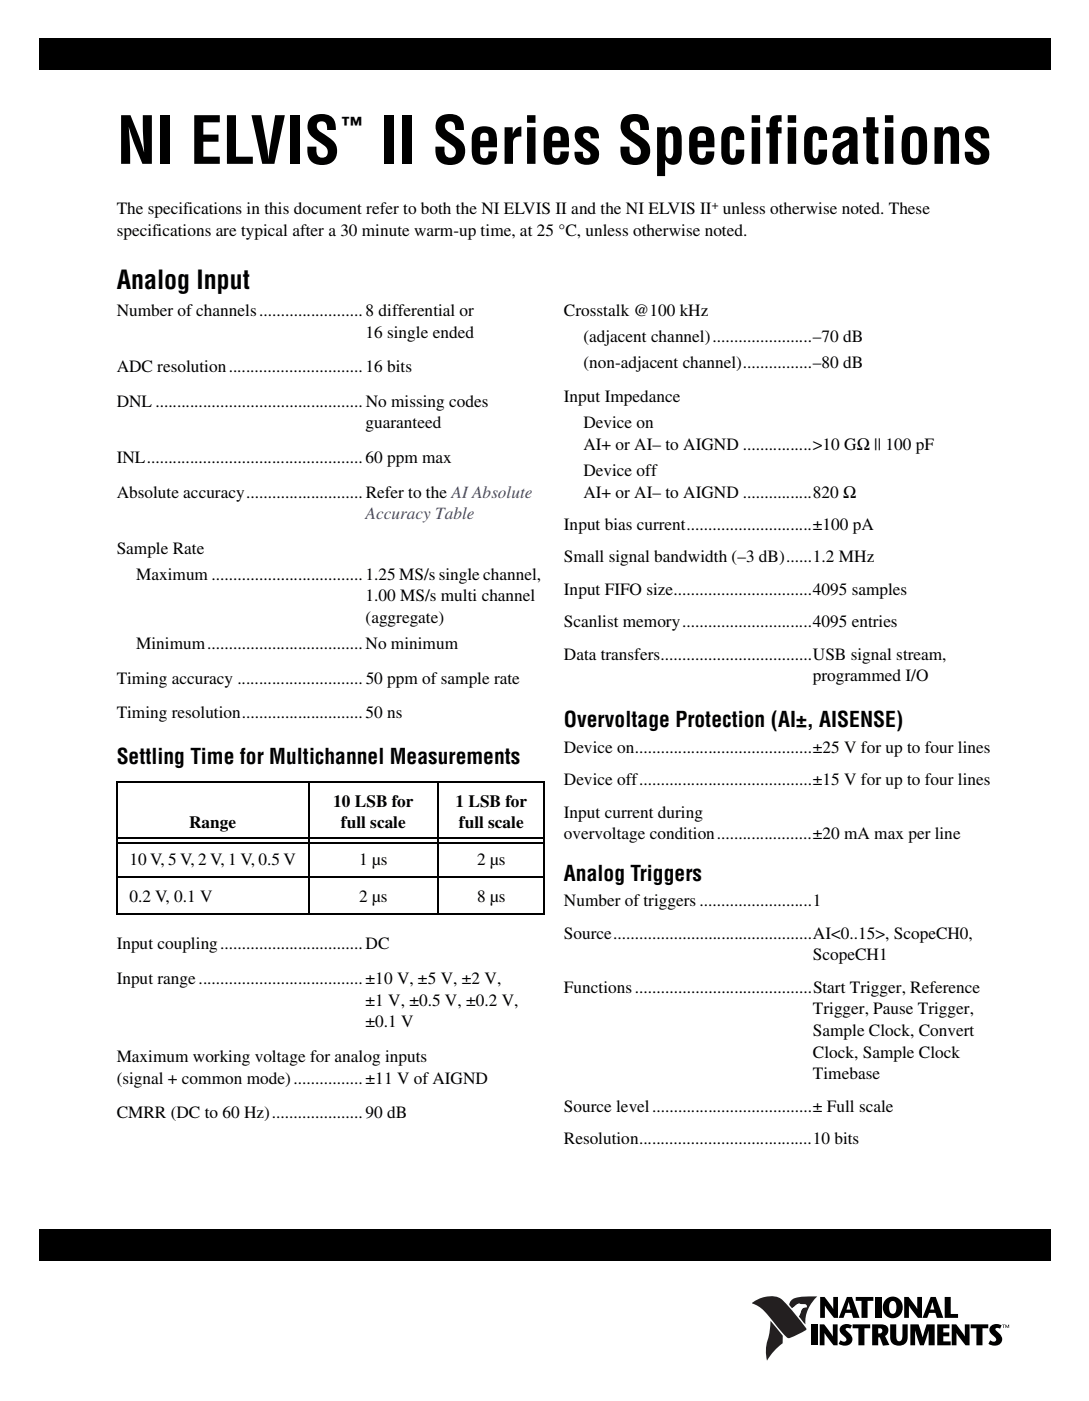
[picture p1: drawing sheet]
<svg xmlns="http://www.w3.org/2000/svg" width="178mm" height="229mm" viewBox="0 0 178 229" stroke-linecap="round" stroke-linejoin="round" font-family="sans-serif">
<defs><g id="words">
<text font-size="10.6" x="19" y="26.7">NI ELVIS II Series Specifications</text>
<text font-size="4.2" x="19" y="47.2">Analog Input</text>
<g font-size="3.5">
<text x="55.7" y="21.6">™</text>
<text x="92.1" y="118.7">Overvoltage Protection (AI±, AISENSE)</text>
<text x="19" y="124.7">Settling Time for Multichannel Measurements</text>
<text x="92.1" y="143.7">Analog Triggers</text>
</g>
<g font-size="2.8">
<text x="19" y="35">The specifications in this document refer to both the NI ELVIS II and the NI ELVIS II unless otherwise noted. These</text>
<text x="19" y="38.5">specifications are typical after a 30 minute warm-up time, at 25 °C, unless otherwise noted.</text>
<text x="19" y="51.6">Number of channels........................8 differential or</text>
<text x="92.1" y="51.6">Crosstalk @100 kHz</text>
<text x="59.7" y="55.1">16 single ended</text>
<text x="95.3" y="55.8">(adjacent channel).......................–70 dB</text>
<text x="19" y="60.7">ADC resolution...............................16 bits</text>
<text x="92.1" y="65.7">Input Impedance</text>
<text x="95.3" y="60">(non-adjacent channel)................–80 dB</text>
<text x="19" y="66.4">DNL ................................................No missing codes</text>
<text x="59.7" y="69.9">guaranteed</text>
<text x="95.3" y="69.9">Device on</text>
<text x="19" y="75.5">INL..................................................60 ppm max</text>
<text x="95.3" y="77.7">Device off</text>
<text x="95.3" y="73.4">AI+ or AI– to AIGND ................&gt;10 GΩ || 100 pF</text>
<text x="19" y="81.2">Absolute accuracy...........................Refer to the AI Absolute</text>
<text x="95.3" y="81.2">AI+ or AI– to AIGND ................820 Ω</text>
<text x="92.1" y="86.5">Input bias current.............................±100 pA</text>
<text x="19" y="90.4">Sample Rate</text>
<text x="22.2" y="94.6">Maximum ...................................1.25 MS/s single channel,</text>
<text x="92.1" y="91.8">Small signal bandwidth (–3 dB)......1.2 MHz</text>
<text x="59.7" y="98.1">1.00 MS/s multi channel</text>
<text x="59.7" y="101.6">(aggregate)</text>
<text x="92.1" y="97.1">Input FIFO size................................4095 samples</text>
<text x="22.2" y="105.9">Minimum....................................No minimum</text>
<text x="92.1" y="102.4">Scanlist memory..............................4095 entries</text>
<text x="92.1" y="107.7">Data transfers...................................USB signal stream,</text>
<text x="19" y="111.5">Timing accuracy .............................50 ppm of sample rate</text>
<text x="132.7" y="111.2">programmed I/O</text>
<text x="19" y="117.2">Timing resolution............................50 ns</text>
<text x="92.1" y="122.8">Device on.........................................±25 V for up to four lines</text>
<text x="54.4" y="131.6">10 LSB for</text>
<text x="74.4" y="131.6">1 LSB for</text>
<text x="92.1" y="128.1">Device off........................................±15 V for up to four lines</text>
<text x="30.9" y="135.2">Range</text>
<text x="55.7" y="135.2">full scale</text>
<text x="74.9" y="135.2">full scale</text>
<text x="92.1" y="133.4">Input current during</text>
<text x="92.1" y="136.9">overvoltage condition......................±20 mA max per line</text>
<text x="21.1" y="141.2">10 V, 5 V, 2 V, 1 V, 0.5 V</text>
<text x="58.7" y="141.2">1 µs</text>
<text x="77.9" y="141.2">2 µs</text>
<text x="21.1" y="147.2">0.2 V, 0.1 V</text>
<text x="58.7" y="147.2">2 µs</text>
<text x="77.9" y="147.2">8 µs</text>
<text x="92.1" y="147.9">Number of triggers ..........................1</text>
<text x="19" y="154.9">Input coupling.................................DC</text>
<text x="92.1" y="153.2">Source..............................................AI&lt;0..15&gt;, ScopeCH0,</text>
<text x="19" y="160.6">Input range......................................±10 V, ±5 V, ±2 V,</text>
<text x="92.1" y="162">Functions.........................................Start Trigger, Reference</text>
<text x="132.7" y="156.7">ScopeCH1</text>
<text x="59.7" y="164.1">±1 V, ±0.5 V, ±0.2 V,</text>
<text x="59.7" y="167.6">±0.1 V</text>
<text x="132.7" y="165.5">Trigger, Pause Trigger,</text>
<text x="19" y="173.3">Maximum working voltage for analog inputs</text>
<text x="132.7" y="169">Sample Clock, Convert</text>
<text x="132.7" y="172.6">Clock, Sample Clock</text>
<text x="19" y="176.8">(signal + common mode)................±11 V of AIGND</text>
<text x="132.7" y="176.1">Timebase</text>
<text x="19" y="182.4">CMRR (DC to 60 Hz).....................90 dB</text>
<text x="92.1" y="181.4">Source level.....................................± Full scale</text>
<text x="92.1" y="186.7">Resolution........................................10 bits</text>
</g>
<text font-size="2.8" fill="#00f" x="59.7" y="84.7">Accuracy Table</text>
<text font-size="2" x="116.2" y="34.1">+</text>
</g></defs>
<path d="M6.4 6.3h165v5.1h-165zM6.4 200.7h165v5h-165z" fill="#000"/>
<path d="M122.8 211.5h42v10.5h-42z" fill="#fff"/>
<g fill="#000">
<path d="M132.4 216.1h1v3.4h-1zM133.8 216.1h.8l1.4 2v-2h.8v3.4h-.7l-1.5-2v2h-.8zM133.9 211.6h.7l1.4 2v-2h.8v3.4h-.6l-1.5-2v2h-.8zM137.3 216.4a1.5 1.5 0 0 1 1.8-.1l-.3 .5-.1-.1a.45 .45 0 0 0-.6 .2l.6 .6a1.13 1.13 0 0 1 .4 1.5 1.13 1.13 0 0 1-1.4 .6l-.8-.3 .3-.6 .2 .1a.44 .44 0 0 0 .6 .1 .44 .44 0 0 0 .1-.6l-.5-.4a.97 .97 0 0 1-.3-1.5zM139.2 216.1h2.9v.6h-1v2.8h-.9v-2.8h-1zM139.7 211.6h2.9v.7h-1v2.7h-.9v-2.7h-1zM142.9 211.6h1v3.4h-1zM145.3 216.1h1v2.2l.3 .5 .2 .1a.77 .77 0 0 0 .5-1v-1.8h.9v2.1a1.45 1.45 0 0 1-1.2 1.4 1.45 1.45 0 0 1-1.6-.9zM147.6 211.6h.7l1.5 2v-2h.7v3.4h-.6l-1.5-2v2h-.8zM148.6 216.1h1.4l.6 2.1 .7-2.1h1.3v3.4h-1v-2.4l-.8 2.4h-.6l-.8-2.4v2.4h-.8zM154.2 211.6h1v2.8h1.2v.6h-2.2zM153 216.1h2v.6h-1v.7h1v.6h-1v.9h1.2v.6h-2.2z"/>
<path d="M155.4 216.1h.7l1.4 2v-2h.8v3.4h-.7l-1.4-2v2h-.8zM158.5 216.1h2.9v.6h-1v2.8h-1v-2.8h-.9zM161.8 216.4a1.5 1.5 0 0 1 1.7-.1l-.2 .5-.2-.1a.45 .45 0 0 0-.6 .2l.6 .6a1.13 1.13 0 0 1 .4 1.5 1.13 1.13 0 0 1-1.4 .6l-.7-.3 .3-.6 .1 .1a.44 .44 0 0 0 .6 .1 .44 .44 0 0 0 .2-.6l-.5-.4a.97 .97 0 0 1-.3-1.5z"/>
<path d="M138.3 211.6h.8l1.2 3.4h-1l-.3-.8h-1l-.3 .8h-.8zM138.6 212.5l-.4 1.2h.7z"/>
<path d="M142.4 216.1h1.5a1.01 1.01 0 0 1 1.1 .7 1.01 1.01 0 0 1-.5 1.2l.7 1.5-1 .1-.6-1.4h-.2v1.3h-1zM143.4 216.7v.9l.5-.1a.45 .45 0 0 0-.1-.7z"/>
<path d="M144.6 212.1a1.73 1.73 0 0 1 2.7 .6 1.73 1.73 0 0 1-1.5 2.4 1.79 1.79 0 0 1-1.6-1.1 1.79 1.79 0 0 1 .4-1.9zM145.5 212.4a1.63 1.63 0 0 0 0 1.9l.3 .1a.85 .85 0 0 0 .6-1.1 .8 .8 0 0 0-.6-1z"/>
<path d="M151.9 211.6h.9l1.2 3.4h-1l-.3-.8h-1l-.3 .8h-.8zM152.2 212.5l-.3 1.2h.7z"/>
<path d="M163.6 216.1h.5l-.2 .1v.5h-.1v-.5zM164.1 216.1h.2l.2 .4 .3-.4v.6h-.1v-.4l-.2 .4-.3-.4-.1 .4z"/>
</g>
<g fill="#231f20">
<path d="M129.2 212.2a4.7 4.7 0 0 1 3.3-.7h.9a5.7 5.7 0 0 0-1.9 4.6l-1.1-1.3 .3-.6a.93 .93 0 0 1 1-.9l-.1-.4-.8-.1a1.1 1.1 0 0 0-1.3 .5l-.2 .2-.4-.6z"/>
<path d="M122.8 212.6a4.7 4.7 0 0 1 4.6-.8 29.5 29.5 0 0 1 4.3 5.1 9.7 9.7 0 0 1-2.9 1.5l-.3-.2-1-1a26 26 0 0 0-3.5-3.9l-1.2-.6z"/>
<path d="M125.8 215.5l2 2.5v1.2l-1.4 1.3-1.2 1.5a7.4 7.4 0 0 1 .4-4.4z"/>
</g>
<g fill="#fff">
<path d="M129.3 213.5l.7-.5a.69 .69 0 0 1 .8-.2l.8 .1 .1 .4a.9 .9 0 0 0-1 .9l-.3 .6z"/>
<path d="M19.1 127.6h31.4v9h-31.4z"/>
<path d="M50.4 127.6h21.2v9h-21.2z"/>
<path d="M71.5 127.6h17.5v9h-17.5z"/>
<path d="M19.1 137.6h31.3v5.6h-31.3z"/>
<path d="M50.4 137.6h21.1v5.6h-21.1z"/>
<path d="M71.5 137.6h17.4v5.6h-17.4z"/>
<path d="M19.1 143.2h31.3v6h-31.3z"/>
<path d="M50.4 143.2h21.1v6h-21.1z"/>
<path d="M71.5 143.2h17.4v6h-17.4z"/>
</g>
<path d="M19 127.6h70M19.1 127.7v21.4M19.2 136.7h69.6M19.2 137.6h69.6M50.4 127.6v21.6M71.5 127.6v21.6M88.9 127.7v21.4M19 143.2h70M19 149.2h70" fill="none" stroke="#000" stroke-width=".17"/>
<use href="#words"/>
</svg>
